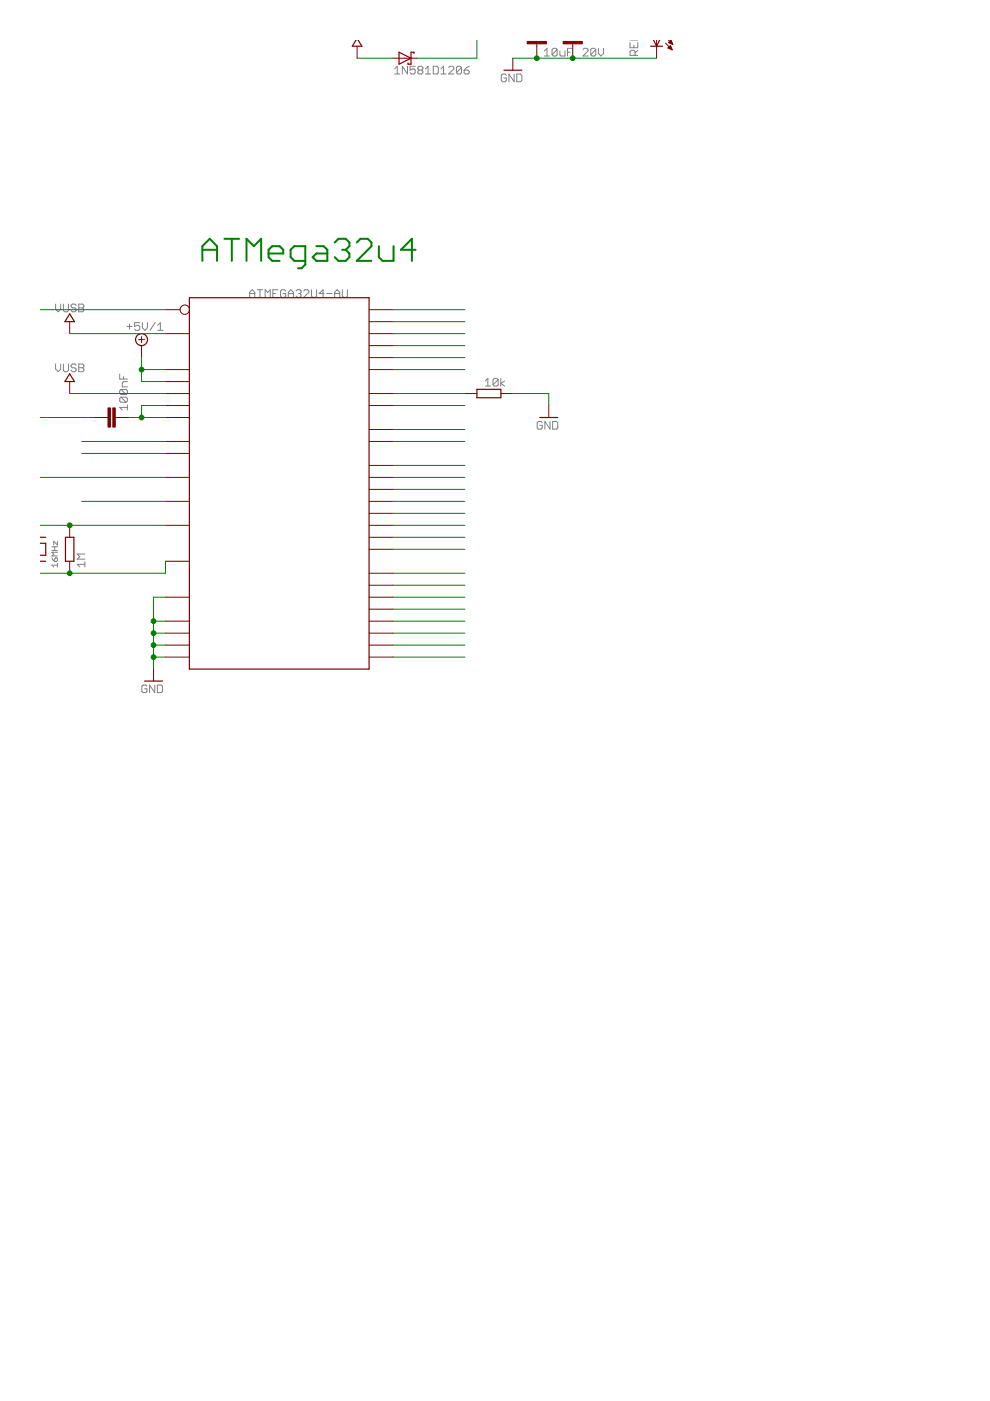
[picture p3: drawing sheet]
<svg xmlns="http://www.w3.org/2000/svg" width="210mm" height="297mm" viewBox="0 0 210 297" stroke-linecap="round" stroke-linejoin="round" font-family="sans-serif">
<g fill="none" stroke="#808080" stroke-width=".21">
<path d="M83.7 15.7h1.1M83.7 14.6l.5-.5v1.6M86.4 14.1v1.6l-1.1-1.6v1.6M88 14.1h-1v.8l.5-.3h.3l.2 .3v.5l-.2 .3h-.6l-.2-.3M88.9 14.9l-.3 .2v.3l.3 .3h.5l.3-.3v-.3l-.3-.2M88.9 14.9l-.3-.3v-.3l.3-.2h.5l.3 .2v.3l-.3 .3M88.9 14.9h.5M90.2 15.7h1.1M90.2 14.6l.6-.5v1.6M91.9 14.1h.8l.2 .2v1.1l-.2 .3h-.8zM93.5 15.7h1.1M93.5 14.6l.5-.5v1.6"/>
<path d="M95.1 14.3l.3-.2h.5l.3 .2v.3l-1.1 1.1h1.1M97.9 14.3v1.1l-.3 .3h-.6l-.2-.3M97.9 14.3l-.3-.2h-.6l-.2 .2v1.1M97.9 14.3l-1.1 1.1M98.4 14.9h.8l.3 .2v.3l-.3 .3h-.5l-.3-.3zM99.5 14.1l-1.1 .8M107.4 16l-.3-.3h-.5l-.3 .3v1.1l.3 .2h.5l.3-.2v-.6h-.6M109 15.7v1.6l-1.1-1.6v1.6M109.6 15.7h.8l.2 .3v1.1l-.2 .2h-.8zM115.4 10.8l.6-.6v1.7M115.4 11.9h1.1M118.1 10.5v1.1l-.2 .3h-.6l-.2-.3"/>
<path d="M118.1 10.5l-.2-.3h-.6l-.2 .3v1.1M118.1 10.5l-1 1.1M118.7 10.8v.8l.3 .3h.8v-1.1M120.3 11.1h.6M121.4 10.2h-1.1v1.7M123.6 10.5l.3-.3h.5l.3 .3v.3l-1.1 1.1h1.1M126.3 10.5v1.1l-.3 .3h-.5l-.3-.3M126.3 10.5l-.3-.3h-.5l-.3 .3v1.1M126.3 10.5l-1.1 1.1M126.9 10.2v1.1l.5 .6 .6-.6v-1.1M133.6 8.5h.1M133.6 9v1.1h1.6v-1.1"/>
<path d="M133.6 8.5h1.6M134.4 9.6v.5M134.7 11.7v-.8l-.3-.2h-.5l-.3 .2v.8h1.6M135.2 10.7l-.5 .5M135.2 8.5h.1M11.8 64.5v1.1l.5 .5 .6-.5v-1.1M11.8 77.2v1.1l.5 .5 .6-.5v-1.1M13.4 64.5v1.3l.3 .3h.5l.3-.3v-1.3M13.4 77.2v1.3l.3 .3h.5l.3-.3v-1.3M16.2 64.7l-.3-.2h-.6l-.2 .2v.3l.2 .3h.6l.3 .3v.2l-.3 .3h-.6l-.2-.3M16.2 77.4l-.3-.2h-.6l-.2 .2v.3l.2 .3h.6l.3 .3v.2l-.3 .3h-.6l-.2-.3M16.7 64.5h.8l.3 .2v.3l-.3 .3 .3 .3v.2l-.3 .3h-.8z"/>
<path d="M16.7 65.3h.8M16.7 77.2h.8l.3 .2v.3l-.3 .3 .3 .3v.2l-.3 .3h-.8zM16.7 78h.8M25.4 79.3v1.1h1.6M26.2 79.8v.6M26.9 69.2h1.1M27.5 68.7v1.1M29.6 68.4h-1.1v.8l.6-.2h.3l.2 .2v.6l-.2 .2h-.6l-.3-.2M30.2 68.4v1.1l.5 .5 .6-.5v-1.1M32.9 68.4l-1.1 1.6M33.4 70h1.1M33.4 69l.6-.6v1.6"/>
<path d="M52.9 63.1v-1.1l.6-.6 .5 .6v1.1M52.9 62.2h1.1M54.6 61.4h1.1M55.1 61.4v1.7M56.2 63.1v-1.7l.5 .6 .6-.6v1.7M57.8 62.2h.6M58.9 61.4h-1.1v1.7h1.1M60.6 61.7l-.3-.3h-.5l-.3 .3v1.1l.3 .3h.5l.3-.3v-.6h-.6M61.1 62.2h1.1M61.1 63.1v-1.1l.6-.6 .5 .6v1.1M62.8 61.7l.2-.3h.6l.2 .3v.3l-.2 .2M63.3 62.2h.3"/>
<path d="M63.6 62.2l.2 .3v.3l-.2 .3h-.6l-.2-.3M64.4 61.7l.3-.3h.5l.3 .3v.3l-1.1 1.1h1.1M66 61.4v1.4l.3 .3h.5l.3-.3v-1.4M68.7 62.2h-1l.8-.8v1.7M69.3 62.2h1.1M71 62.2h1M71 63.1v-1.1l.5-.6 .5 .6v1.1M72.6 61.4v1.4l.3 .3h.5l.3-.3v-1.4M25.7 82.6h1l.3 .2v.6l-.3 .3M25.7 84.2h1l.3 .3v.5l-.3 .3M25.7 84.2l-.3 .3v.5l.3 .3h1M25.7 82.6l-.3 .2v.6l.3 .3h1"/>
<path d="M25.7 84.2l1 1.1M25.7 82.6l1 1.1M27 86.4h-1.6l.5 .5M27 85.9v1M27 80.9h-.8l-.3 .3v.8h1.1M102.9 80.8l.5-.6v1.7M102.9 81.9h1.1M105.6 80.5v1.1l-.2 .3h-.6l-.3-.3M105.6 80.5l-.2-.3h-.6l-.3 .3v1.1M105.6 80.5l-1.1 1.1M106.2 80.2v1.7M107 80.8l-.8 .5 .8 .6"/>
<path d="M115 89.6l-.3-.2h-.5l-.3 .2v1.1l.3 .3h.5l.3-.3v-.5h-.6M116.6 89.4v1.6l-1.1-1.6v1.6M117.2 89.4h.8l.3 .2v1.1l-.3 .3h-.8zM11 118.3l.6 .8M11 116.7h1.2M11 115.9h1.2M11.6 118.5l.2-.2 .4 .2v.4l-.2 .2h-.4zM11.6 115.9v.8M12.2 119.8h-1.2l.4 .4M12.2 114.8v.7l-.8-.7v.7M12.2 119.4v.8M12.2 117.1h-1.2l.4 .4-.4 .4h1.2"/>
<path d="M18 119.7h-1.6l.5 .5M18 119.1v1.1M18 117.5h-1.6l.5 .5-.5 .6h1.6M31.2 145.5l-.3-.3h-.5l-.3 .3v1.1l.3 .3h.5l.3-.3v-.6h-.6M32.8 145.2v1.7l-1.1-1.7v1.7M33.4 145.2h.8l.2 .3v1.1l-.2 .3h-.8z"/>
</g>
<g fill="none" stroke="#800000" stroke-width=".21">
<path d="M75.7 9.8v2.5M83.3 12.3h5.1M108.7 12.3v2.6M113.8 9.3v3M121.4 9.3v3M139.2 8.5v3.8M141.1 9.2l1.4 1.4M141.6 10.2l.9 .4M141.6 10.2h.7M141.7 8.5l.9 .9M141.8 9l.5-.5 .3 .9zM141.8 10h.5"/>
<path d="M141.8 9h.7M141.9 9.1h.6M141.9 10.3h.5M141.9 9.9h.3M142 8.8h.4M142 9.8h.2M142.1 8.7h.2M142.1 9.2h.5M142.1 9.7l.4 .9M142.1 9.7l-.5 .5M142.1 9.7h.1M142.2 10.4h.3"/>
<path d="M142.2 8.6h.1M142.4 9.3h.2M142.4 10.5h.1M14.8 68.2v2.5M29.4 72h1.2M30 71.4v1.2M30 73.3v2.5M35.1 78.4h5.1M35.1 65.7h3.1M35.1 70.7h5.1M78.3 78.4h5M78.3 65.7h5"/>
<path d="M78.3 68.2h5M78.3 70.7h5M78.3 73.3h5M78.3 75.8h5M14.8 80.9v2.5M19.9 88.5h3M24.4 88.5h3.1M35.1 83.4h5.1M35.1 93.6h5.1M35.1 86h5.1M35.1 96.1h5.1M35.1 88.5h5.1"/>
<path d="M35.1 80.9h5.1M78.3 83.4h5M78.3 93.6h5M78.3 86h5M78.3 91.1h5M78.3 98.7h5M98.6 83.4h2.5M106.2 83.4h2.5M116.4 86v2.5M14.8 111.4v2.5M14.8 119v2.5M35.1 119h5.1"/>
<path d="M35.1 111.4h5.1M35.1 106.3h5.1M35.1 101.2h5.1M78.3 111.4h5M78.3 108.8h5M78.3 113.9h5M78.3 116.5h5M78.3 106.3h5M78.3 101.2h5M78.3 103.8h5M35.1 131.7h5.1M35.1 126.6h5.1"/>
<path d="M35.1 134.2h5.1M35.1 136.8h5.1M35.1 139.3h5.1M78.3 131.7h5M78.3 126.6h5M78.3 121.5h5M78.3 124.1h5M78.3 129.2h5M78.3 134.2h5M78.3 136.8h5M78.3 139.3h5M32.6 141.9v2.5"/>
<circle cx="39.2" cy="65.7" r=".99"/>
</g>
<g fill="#800000" stroke="#800000" stroke-width=".21">
<path d="M111.8 8.8h4v.5h-4z"/>
<path d="M119.4 8.8h4.1v.5h-4.1z"/>
<path d="M23.9 86.5h.5v4.1h-.5z"/>
<path d="M22.9 86.5h.5v4.1h-.5z"/>
</g>
<g fill="none" stroke="#800000" stroke-width=".25">
<path d="M75.5 8.5l-.8 1.3h2l-.8-1.3M84.6 11.1l2.5 1.2-2.5 1.3zM87.8 11.3v-.2h-.7v2.5h-.6v-.2M106.8 14.9h3.8M137.9 9.8h2.6M138.5 8.5l.7 1.3 .7-1.3M14.8 66.5l1 1.7h-2zM14.8 79.2l1 1.7h-2zM40.2 63.1h38.1v78.8h-38.1zM101.1 82.5h5.1v1.8h-5.1zM114.4 88.5h3.9M8.5 113.9h1.2"/>
<path d="M8.5 119h1.2M8.5 115.2h1.2v2.5h-1.2M13.9 113.9h1.8v5.1h-1.8zM30.6 144.4h3.9"/>
<circle cx="30" cy="72" r="1.27"/>
</g>
<g fill="none" stroke="#008000" stroke-width=".42">
<path d="M42.9 55.3v-3.1l1.6-1.6 1.5 1.6v3.1M42.9 53h3.1M47.6 50.6h3.1M49.1 50.6v4.7M52.3 55.3v-4.7l1.5 1.6 1.6-1.6v4.7M56.9 53.7h3.1v-.7l-.7-.8h-1.6l-.8 .8v1.5l.8 .8h1.6M64.7 55.3h-2.3l-.8-.8v-1.5l.8-.8h2.3v3.9l-.8 .8h-.7M67.1 52.2h1.5l.8 .8v2.3h-2.3l-.8-.8 .8-.8h2.3M71 51.4l.8-.8h1.5l.8 .8v.8l-.8 .8M72.5 53h.8M73.3 53l.8 .7v.8l-.8 .8h-1.5l-.8-.8M75.6 51.4l.8-.8h1.6l.8 .8v.8l-3.2 3.1h3.2"/>
<path d="M80.3 52.2v2.3l.8 .8h2.3v-3.1M88.1 53h-3.1l2.3-2.4v4.7"/>
</g>
<g fill="none" stroke="#008000" stroke-width=".21">
<path d="M75.7 12.3h7.6M101.1 8.5v3.8h-12.7M108.7 12.3h30.5M8.5 65.7h26.6M14.8 70.7h20.3M30 78.4h5.1M30 75.8v5.1h5.1M83.3 65.7h15.3M83.3 73.3h15.3M83.3 70.7h15.3M83.3 68.2h15.3M83.3 75.8h15.3"/>
<path d="M83.3 78.4h15.3M8.5 88.5h11.4M14.8 83.4h20.3M17.3 93.6h17.8M17.3 96.1h17.8M27.5 88.5h7.6M35.1 86h-5.1v2.5M83.3 83.4h15.3M83.3 93.6h15.3M83.3 98.7h15.3M83.3 91.1h15.3M83.3 86h15.3"/>
<path d="M108.7 83.4h7.7v2.6M8.5 111.4h26.6M8.5 101.2h26.6M17.3 106.3h17.8M35.1 119v2.5h-26.6M83.3 113.9h15.3M83.3 108.8h15.3M83.3 111.4h15.3M83.3 103.8h15.3M83.3 101.2h15.3M83.3 106.3h15.3M83.3 116.5h15.3"/>
<path d="M32.6 131.7h2.5M32.6 134.2h2.5M32.6 136.8h2.5M32.6 139.3h2.5M35.1 126.6h-2.5v15.3M83.3 131.7h15.3M83.3 134.2h15.3M83.3 136.8h15.3M83.3 139.3h15.3M83.3 126.6h15.3M83.3 121.5h15.3M83.3 129.2h15.3"/>
<path d="M83.3 124.1h15.3"/>
</g>
<g fill="#008000" stroke="#008000" stroke-width=".21">
<circle cx="113.8" cy="12.3" r=".51"/>
<circle cx="121.4" cy="12.3" r=".51"/>
<circle cx="32.6" cy="134.2" r=".51"/>
<circle cx="32.6" cy="136.8" r=".51"/>
<circle cx="32.6" cy="139.3" r=".51"/>
<circle cx="32.6" cy="131.7" r=".51"/>
<circle cx="14.8" cy="111.4" r=".51"/>
<circle cx="14.8" cy="121.5" r=".51"/>
<circle cx="30" cy="78.4" r=".51"/>
<circle cx="30" cy="88.5" r=".51"/>
</g>
</svg>
